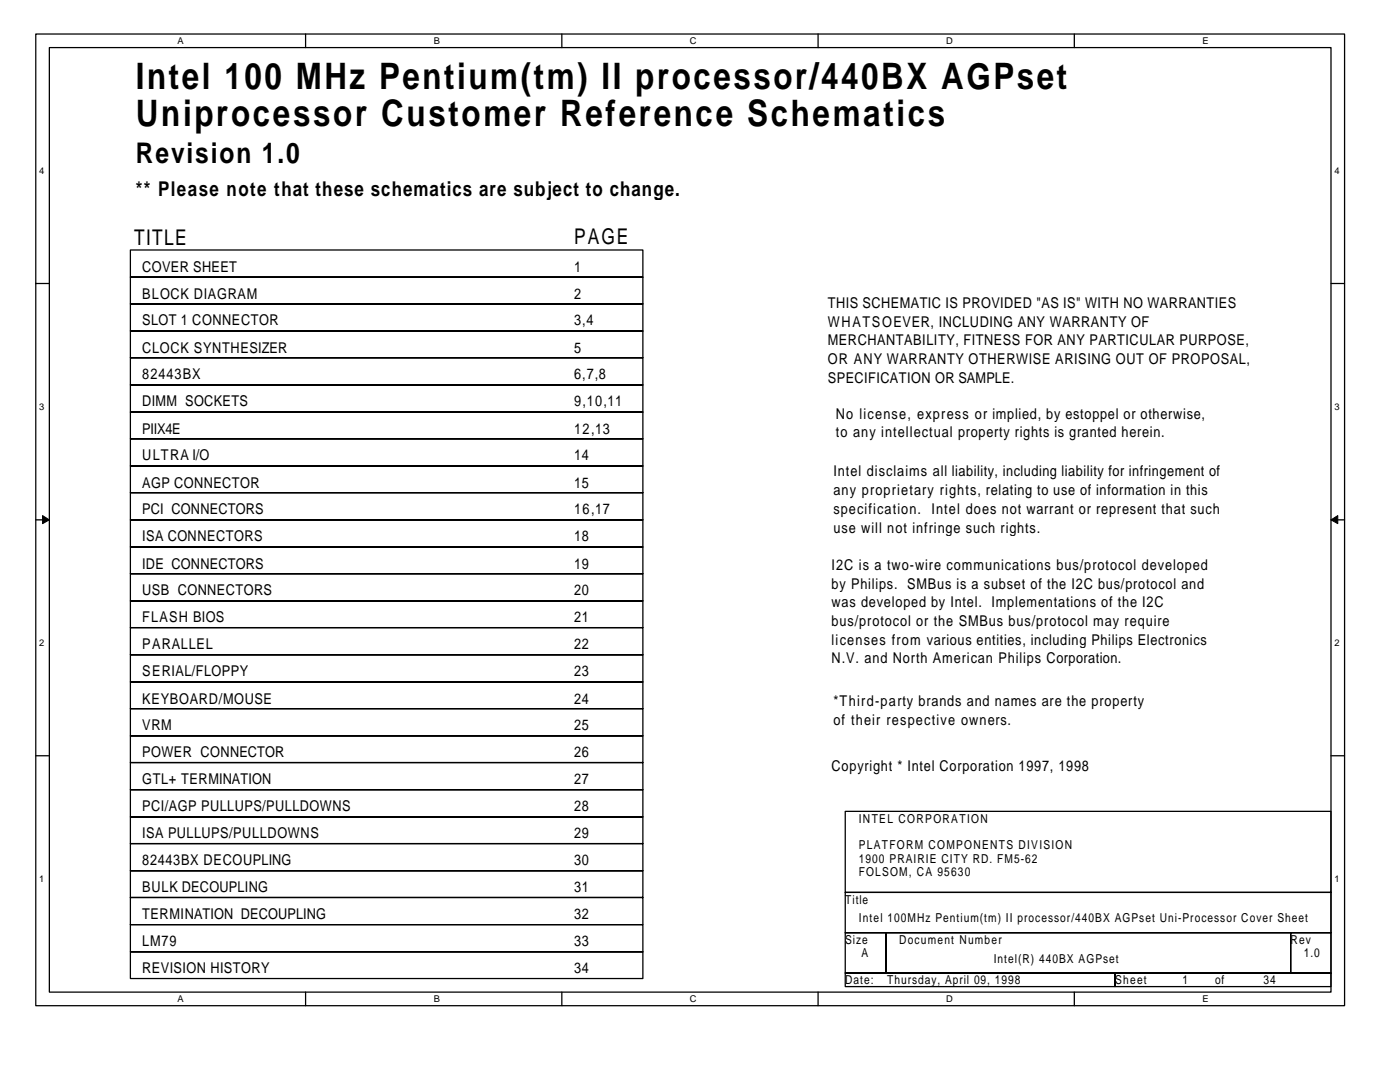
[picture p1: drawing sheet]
<svg xmlns="http://www.w3.org/2000/svg" width="279mm" height="216mm" viewBox="0 0 279 216" stroke-linecap="round" stroke-linejoin="round" font-family="sans-serif">
<defs><g id="words">
<g font-size="7.3">
<text x="27.1" y="17.8">Intel 100 MHz Pentium(tm) II processor/440BX AGPset</text>
<text x="27.1" y="25.1">Uniprocessor Customer Reference Schematics</text>
</g>
<text font-size="5.7" x="27.1" y="32.5">Revision 1.0</text>
<g font-size="4.3">
<text x="26.8" y="49">TITLE</text>
<text x="114.6" y="48.7">PAGE</text>
</g>
<text font-size="4.1" x="27.1" y="39.1">** Please note that these schematics are subject to change.</text>
<g font-size="3">
<text x="28.4" y="59.6">BLOCK DIAGRAM</text>
<text x="28.4" y="54.2">COVER SHEET</text>
<text x="114.6" y="59.6">2</text>
<text x="114.6" y="54.2">1</text>
<text x="28.4" y="64.9">SLOT 1 CONNECTOR</text>
<text x="114.6" y="64.9">3,4</text>
<text x="165.2" y="61.5">THIS SCHEMATIC IS PROVIDED &quot;AS IS&quot; WITH NO WARRANTIES</text>
<text x="165.2" y="65.2">WHATSOEVER, INCLUDING ANY WARRANTY OF</text>
<text x="28.4" y="70.4">CLOCK SYNTHESIZER</text>
<text x="114.6" y="70.4">5</text>
<text x="165.2" y="68.9">MERCHANTABILITY, FITNESS FOR ANY PARTICULAR PURPOSE,</text>
<text x="28.4" y="75.7">82443BX</text>
<text x="114.6" y="75.7">6,7,8</text>
<text x="165.2" y="72.6">OR ANY WARRANTY OTHERWISE ARISING OUT OF PROPOSAL,</text>
<text x="165.2" y="76.4">SPECIFICATION OR SAMPLE.</text>
<text x="28.4" y="81.1">DIMM SOCKETS</text>
<text x="114.6" y="81.1">9,10,11</text>
<text x="166.8" y="83.6">No license, express or implied, by estoppel or otherwise,</text>
<text x="28.4" y="86.5">PIIX4E</text>
<text x="114.6" y="86.5">12,13</text>
<text x="166.8" y="87.2">to any intellectual property rights is granted herein.</text>
<text x="28.4" y="91.9">ULTRA I/O</text>
<text x="114.6" y="91.9">14</text>
<text x="166.3" y="95.1">Intel disclaims all liability, including liability for infringement of</text>
<text x="28.4" y="97.3">AGP CONNECTOR</text>
<text x="114.6" y="97.3">15</text>
<text x="166.3" y="98.8">any proprietary rights, relating to use of information in this</text>
<text x="28.4" y="102.6">PCI CONNECTORS</text>
<text x="114.6" y="102.6">16,17</text>
<text x="166.3" y="102.5">specification. Intel does not warrant or represent that such</text>
<text x="166.3" y="106.3">use will not infringe such rights.</text>
<text x="28.4" y="108">ISA CONNECTORS</text>
<text x="28.4" y="113.5">IDE CONNECTORS</text>
<text x="114.6" y="113.5">19</text>
<text x="114.6" y="108">18</text>
<text x="166" y="113.7">I2C is a two-wire communications bus/protocol developed</text>
<text x="28.4" y="118.8">USB CONNECTORS</text>
<text x="114.6" y="118.8">20</text>
<text x="166" y="117.4">by Philips. SMBus is a subset of the I2C bus/protocol and</text>
<text x="28.4" y="124.2">FLASH BIOS</text>
<text x="114.6" y="124.2">21</text>
<text x="166" y="121.2">was developed by Intel. Implementations of the I2C</text>
<text x="166" y="124.9">bus/protocol or the SMBus bus/protocol may require</text>
<text x="28.4" y="129.5">PARALLEL</text>
<text x="114.6" y="129.5">22</text>
<text x="166" y="128.6">licenses from various entities, including Philips Electronics</text>
<text x="28.4" y="135">SERIAL/FLOPPY</text>
<text x="114.6" y="135">23</text>
<text x="166" y="132.3">N.V. and North American Philips Corporation.</text>
<text x="28.4" y="140.4">KEYBOARD/MOUSE</text>
<text x="114.6" y="140.4">24</text>
<text x="166.3" y="140.9">*Third-party brands and names are the property</text>
<text x="28.4" y="145.7">VRM</text>
<text x="114.6" y="145.7">25</text>
<text x="166.3" y="144.6">of their respective owners.</text>
<text x="28.4" y="151.1">POWER CONNECTOR</text>
<text x="114.6" y="151.1">26</text>
<text x="166" y="153.8">Copyright * Intel Corporation 1997, 1998</text>
<text x="28.4" y="156.5">GTL+ TERMINATION</text>
<text x="28.4" y="161.9">PCI/AGP PULLUPS/PULLDOWNS</text>
<text x="114.6" y="156.5">27</text>
<text x="114.6" y="161.9">28</text>
<text x="28.4" y="167.3">ISA PULLUPS/PULLDOWNS</text>
<text x="114.6" y="167.3">29</text>
<text x="28.4" y="172.6">82443BX DECOUPLING</text>
<text x="114.6" y="172.6">30</text>
<text x="28.4" y="178.1">BULK DECOUPLING</text>
<text x="114.6" y="178.1">31</text>
<text x="28.4" y="183.4">TERMINATION DECOUPLING</text>
<text x="114.6" y="183.4">32</text>
<text x="28.4" y="188.8">LM79</text>
<text x="114.6" y="188.8">33</text>
<text x="28.4" y="194.2">REVISION HISTORY</text>
<text x="114.6" y="194.2">34</text>
</g>
<g font-size="2.5">
<text x="171.4" y="164.1">INTEL CORPORATION</text>
<text x="171.4" y="169.5">PLATFORM COMPONENTS DIVISION</text>
<text x="171.4" y="172.2">1900 PRAIRIE CITY RD. FM5-62</text>
<text x="171.4" y="174.9">FOLSOM, CA 95630</text>
<text x="168.7" y="180.3">Title</text>
<text x="171.4" y="184">Intel 100MHz Pentium(tm) II processor/440BX AGPset Uni-Processor Cover Sheet</text>
<text x="168.7" y="188.3">Size</text>
<text x="171.9" y="191.1">A</text>
<text x="179.4" y="188.3">Document Number</text>
<text x="257.6" y="188.3">Rev</text>
<text x="260.2" y="191.1">1.0</text>
<text x="168.7" y="196.4">Date:</text>
<text x="177.1" y="196.4">Thursday, April 09, 1998</text>
<text x="198.3" y="192.2">Intel(R) 440BX AGPset</text>
<text x="222.5" y="196.4">Sheet</text>
<text x="236" y="196.4">1</text>
<text x="242.5" y="196.4">of</text>
<text x="252.2" y="196.4">34</text>
</g>
<g font-size="1.9">
<text x="35.4" y="8.8">A</text>
<text x="86.6" y="8.8">B</text>
<text x="137.7" y="8.8">C</text>
<text x="188.8" y="8.8">D</text>
<text x="240" y="8.8">E</text>
<text x="7.8" y="34.7">4</text>
<text x="266.3" y="34.7">4</text>
<text x="7.8" y="81.8">3</text>
<text x="266.3" y="81.8">3</text>
<text x="7.8" y="129">2</text>
<text x="266.3" y="129">2</text>
<text x="7.8" y="176">1</text>
<text x="266.3" y="176">1</text>
<text x="35.4" y="200">A</text>
<text x="86.6" y="200">B</text>
<text x="137.7" y="200">C</text>
<text x="188.8" y="200">D</text>
<text x="240" y="200">E</text>
</g>
</g></defs>
<path d="M7.1 6.8h261.2v193.9h-261.2zM9.8 9.5h255.8v188.5h-255.8z" fill="none" stroke="#000" stroke-width=".25"/>
<g fill="#fff">
<path d="M35.4 7.1h1.3v2.1h-1.3z"/>
<path d="M35.4 198.3h1.3v2.1h-1.3z"/>
</g>
<path d="M61 6.8v2.7M61 198v2.7" fill="none" stroke="#000" stroke-width=".25"/>
<g fill="#fff">
<path d="M86.6 7.1h1.2v2.1h-1.2z"/>
<path d="M86.6 198.3h1.2v2.1h-1.2z"/>
</g>
<path d="M112.1 6.8v2.7M112.1 198v2.7" fill="none" stroke="#000" stroke-width=".25"/>
<g fill="#fff">
<path d="M137.7 7.1h1.4v2.1h-1.4z"/>
<path d="M137.7 198.3h1.4v2.1h-1.4z"/>
</g>
<path d="M163.3 6.8v2.7M163.3 198v2.7" fill="none" stroke="#000" stroke-width=".25"/>
<g fill="#fff">
<path d="M188.8 7.1h1.4v2.1h-1.4z"/>
<path d="M188.8 198.3h1.4v2.1h-1.4z"/>
</g>
<path d="M214.4 6.8v2.7M214.4 198v2.7" fill="none" stroke="#000" stroke-width=".25"/>
<g fill="#fff">
<path d="M240 7.1h1.2v2.1h-1.2z"/>
<path d="M240 198.3h1.2v2.1h-1.2z"/>
<path d="M7.8 33h1v2.2h-1z"/>
<path d="M266.3 33h1v2.2h-1z"/>
<path d="M7.8 80.1h1v2.1h-1z"/>
<path d="M266.3 80.1h1v2.1h-1z"/>
</g>
<path d="M7.1 56.6h2.7M265.6 56.6h2.7" fill="none" stroke="#000" stroke-width=".25"/>
<g fill="#fff">
<path d="M7.8 127.3h1v2.1h-1z"/>
<path d="M266.3 127.3h1v2.1h-1z"/>
</g>
<path d="M7.1 103.7h2.7M265.6 103.7h2.7" fill="none" stroke="#000" stroke-width=".25"/>
<g fill="#000" stroke="#000" stroke-width=".2">
<path d="M8.5 102.9l1.3 .8-1.3 .8z" fill-rule="evenodd"/>
<path d="M265.6 103.7l1.4-.8v1.6z" fill-rule="evenodd"/>
</g>
<g fill="#fff">
<path d="M7.8 174.3h1v2.2h-1z"/>
<path d="M266.3 174.3h1v2.2h-1z"/>
</g>
<g fill="none" stroke="#000" stroke-width=".25">
<path d="M26 55.3h102.3v5.3h-102.3zM26 49.9h102.3v5.4h-102.3zM26 60.6h102.3v5.5h-102.3zM26 66.1h102.3v5.3h-102.3zM26 71.4h102.3v5.4h-102.3zM26 76.8h102.3v5.4h-102.3zM26 82.2h102.3v5.4h-102.3zM26 87.6h102.3v5.4h-102.3zM26 93h102.3v5.3h-102.3zM26 98.3h102.3v5.4h-102.3zM26 103.7h102.3v5.4h-102.3zM26 109.1h102.3v5.4h-102.3z"/>
<path d="M26 114.5h102.3v5.4h-102.3zM26 119.9h102.3v5.3h-102.3zM26 125.2h102.3v5.5h-102.3zM26 130.7h102.3v5.4h-102.3zM26 136.1h102.3v5.3h-102.3zM7.1 150.8h2.7M26 141.4h102.3v5.4h-102.3zM26 146.8h102.3v5.4h-102.3zM26 152.2h102.3v5.4h-102.3zM26 157.6h102.3v5.4h-102.3zM265.6 150.8h2.7M26 163h102.3v5.3h-102.3z"/>
<path d="M26 168.3h102.3v5.5h-102.3zM26 173.8h102.3v5.3h-102.3zM26 179.1h102.3v5.4h-102.3zM168.7 161.9h96.9v16.2h-96.9zM168.7 178.1h96.9v8h-96.9zM26 184.5h102.3v5.4h-102.3zM26 189.9h102.3v5.4h-102.3zM168.7 194.2h53.8v2.7h-53.8zM168.7 186.1h8.1v8.1h-8.1zM176.8 186.1h80.8v8.1h-80.8zM222.5 194.2h43.1v2.7h-43.1zM257.6 186.1h8v8.1h-8z"/>
</g>
<use href="#words"/>
</svg>
